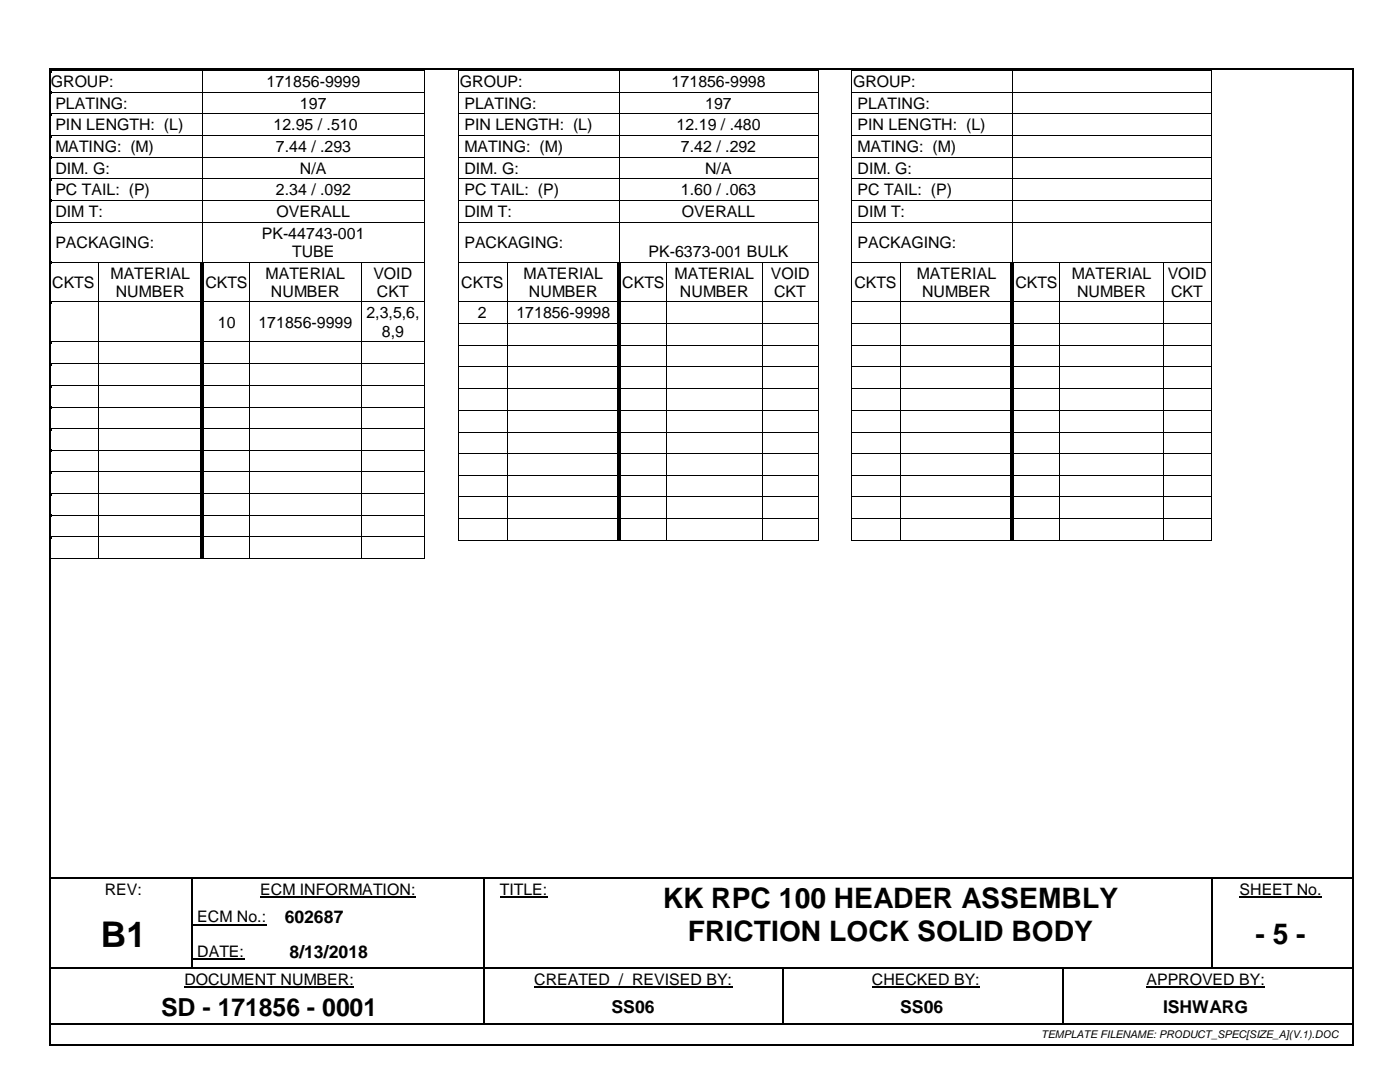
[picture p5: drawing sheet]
<svg xmlns="http://www.w3.org/2000/svg" width="279mm" height="216mm" viewBox="0 0 279 216" stroke-linecap="round" stroke-linejoin="round" font-family="sans-serif">
<defs><g id="words">
<text font-size="7.1" x="20.1" y="188.9">B1</text>
<g font-size="5.6">
<text x="132.3" y="181.2">KK RPC 100 HEADER ASSEMBLY</text>
<text x="137.3" y="187.7">FRICTION LOCK SOLID BODY</text>
<text x="250.6" y="188.4">- 5 -</text>
</g>
<text font-size="5" x="32.1" y="202.8">SD - 171856 - 0001</text>
<g font-size="3.5">
<text x="56.8" y="184.2">602687</text>
<text x="57.8" y="191.1">8/13/2018</text>
<text x="122.1" y="202.1">SS06</text>
<text x="179.6" y="202.1">SS06</text>
<text x="232.1" y="202.1">ISHWARG</text>
</g>
<g font-size="3.2">
<text x="10.2" y="17.4">GROUP:</text>
<text x="53.2" y="17.4">171856-9999</text>
<text x="91.8" y="17.4">GROUP:</text>
<text x="134" y="17.4">171856-9998</text>
<text x="170.2" y="17.4">GROUP:</text>
<text x="11" y="21.7">PLATING:</text>
<text x="59.9" y="21.7">197</text>
<text x="92.7" y="21.7">PLATING:</text>
<text x="140.7" y="21.7">197</text>
<text x="171.1" y="21.7">PLATING:</text>
<text x="11" y="26">PIN LENGTH: (L)</text>
<text x="54.6" y="26">12.95 / .510</text>
<text x="92.7" y="26">PIN LENGTH: (L)</text>
<text x="135" y="26">12.19 / .480</text>
<text x="171.1" y="26">PIN LENGTH: (L)</text>
<text x="11" y="30.3">MATING: (M)</text>
<text x="11" y="34.6">DIM. G:</text>
<text x="55" y="30.3">7.44 / .293</text>
<text x="59.9" y="34.6">N/A</text>
<text x="92.7" y="30.3">MATING: (M)</text>
<text x="92.7" y="34.6">DIM. G:</text>
<text x="135.9" y="30.3">7.42 / .292</text>
<text x="140.7" y="34.6">N/A</text>
<text x="171.1" y="30.3">MATING: (M)</text>
<text x="171.1" y="34.6">DIM. G:</text>
<text x="11" y="39">PC TAIL: (P)</text>
<text x="55" y="39">2.34 / .092</text>
<text x="92.7" y="39">PC TAIL: (P)</text>
<text x="135.9" y="39">1.60 / .063</text>
<text x="171.1" y="39">PC TAIL: (P)</text>
<text x="11" y="43.3">DIM T:</text>
<text x="52.2" y="47.6">PK-44743-001</text>
<text x="55.2" y="43.3">OVERALL</text>
<text x="92.7" y="43.3">DIM T:</text>
<text x="136.1" y="43.3">OVERALL</text>
<text x="171.1" y="43.3">DIM T:</text>
<text x="11" y="49.5">PACKAGING:</text>
<text x="58.3" y="51.3">TUBE</text>
<text x="92.7" y="49.5">PACKAGING:</text>
<text x="129.4" y="51.3">PK-6373-001 BULK</text>
<text x="171.1" y="49.5">PACKAGING:</text>
<text x="10.4" y="57.4">CKTS</text>
<text x="22.1" y="55.6">MATERIAL</text>
<text x="23.1" y="59.2">NUMBER</text>
<text x="41" y="57.4">CKTS</text>
<text x="53" y="55.6">MATERIAL</text>
<text x="54.1" y="59.2">NUMBER</text>
<text x="74.5" y="55.6">VOID</text>
<text x="75.2" y="59.2">CKT</text>
<text x="92.1" y="57.4">CKTS</text>
<text x="104.5" y="55.6">MATERIAL</text>
<text x="105.6" y="59.2">NUMBER</text>
<text x="124.2" y="57.4">CKTS</text>
<text x="134.6" y="55.6">MATERIAL</text>
<text x="135.7" y="59.2">NUMBER</text>
<text x="153.8" y="55.6">VOID</text>
<text x="154.5" y="59.2">CKT</text>
<text x="170.5" y="57.4">CKTS</text>
<text x="182.9" y="55.6">MATERIAL</text>
<text x="184" y="59.2">NUMBER</text>
<text x="202.6" y="57.4">CKTS</text>
<text x="213.9" y="55.6">MATERIAL</text>
<text x="215" y="59.2">NUMBER</text>
<text x="233" y="55.6">VOID</text>
<text x="233.7" y="59.2">CKT</text>
<text x="43.5" y="65.4">10</text>
<text x="51.6" y="65.4">171856-9999</text>
<text x="73.1" y="63.5">2,3,5,6,</text>
<text x="95.4" y="63.5">2</text>
<text x="103.1" y="63.5">171856-9998</text>
<text x="76.2" y="67.2">8,9</text>
<text x="20.9" y="178.5">REV:</text>
<text x="51.9" y="178.5">ECM INFORMATION:</text>
<text x="99.8" y="178.5">TITLE:</text>
<text x="247.4" y="178.5">SHEET No.</text>
<text x="39.4" y="184.1">ECM No.:</text>
<text x="39.4" y="191">DATE:</text>
<text x="36.8" y="196.5">DOCUMENT NUMBER:</text>
<text x="106.6" y="196.5">CREATED / REVISED BY:</text>
<text x="174" y="196.5">CHECKED BY:</text>
<text x="228.8" y="196.5">APPROVED BY:</text>
</g>
<text font-size="2.1" x="207.8" y="207.1">TEMPLATE FILENAME: PRODUCT_SPEC[SIZE_A](V.1).DOC</text>
</g></defs>
<path d="M51.9 179h31M99.8 179h9.5M247.4 179h16.4M36.8 197h33.9M38.5 184.5h14.6M38.5 191.4h10.2M106.6 197h39.6M174 197h21.5M228.8 197h23.7" fill="none" stroke="#000" stroke-width=".21"/>
<g fill="none" stroke="#000" stroke-width=".34">
<path d="M10 14v194.3M10.2 13.8h259.7M270.1 14v194.3M10.2 175.1h28M38.6 175.1h57.8M96.7 175.1h16.9M113.9 175.1h127.9M242.2 175.1h26.9M96.5 198.2v6M156.2 198.2v6M10.2 204.4h86.2M10.2 208.5h259.7"/>
<path d="M96.7 204.4h59.4M156.4 204.4h55.6M212.3 204.4h56.8"/>
</g>
<g fill="#000">
<path d="M9.8 13.6h.4v.4h-.4z" fill-rule="evenodd"/>
<path d="M9.8 13.6h.4v.4h-.4z" fill-rule="evenodd"/>
<path d="M10.2 14h.1v.4h-.1z" fill-rule="evenodd"/>
<path d="M10.2 14h.1v.1h-.1z" fill-rule="evenodd"/>
<path d="M10.2 18.3h.1v.4h-.1z" fill-rule="evenodd"/>
<path d="M40.3 14.1h.1v.3h-.1z" fill-rule="evenodd"/>
<path d="M40.3 14h.1v.1h-.1z" fill-rule="evenodd"/>
<path d="M40.3 18.3h.1v.4h-.1z" fill-rule="evenodd"/>
<path d="M84.7 14h.2v.4h-.2z" fill-rule="evenodd"/>
<path d="M84.7 14h.2v.1h-.2z" fill-rule="evenodd"/>
<path d="M84.7 18.3h.2v.4h-.2z" fill-rule="evenodd"/>
<path d="M91.5 14h.1v.4h-.1z" fill-rule="evenodd"/>
<path d="M91.5 14h.1v.1h-.1z" fill-rule="evenodd"/>
<path d="M91.5 18.3h.1v.4h-.1z" fill-rule="evenodd"/>
<path d="M123.5 14.1h.1v.3h-.1z" fill-rule="evenodd"/>
<path d="M123.5 14h.1v.1h-.1z" fill-rule="evenodd"/>
<path d="M123.5 18.3h.1v.4h-.1z" fill-rule="evenodd"/>
<path d="M163.2 14h.1v.4h-.1z" fill-rule="evenodd"/>
<path d="M163.2 14h.1v.1h-.1z" fill-rule="evenodd"/>
<path d="M163.2 18.3h.1v.4h-.1z" fill-rule="evenodd"/>
<path d="M169.9 14h.2v.4h-.2z" fill-rule="evenodd"/>
<path d="M169.9 14h.2v.1h-.2z" fill-rule="evenodd"/>
<path d="M169.9 18.3h.2v.4h-.2z" fill-rule="evenodd"/>
<path d="M201.9 14.1h.2v.3h-.2z" fill-rule="evenodd"/>
<path d="M201.9 14h.2v.1h-.2z" fill-rule="evenodd"/>
<path d="M201.9 18.3h.2v.4h-.2z" fill-rule="evenodd"/>
<path d="M241.6 14h.2v.4h-.2z" fill-rule="evenodd"/>
<path d="M241.6 14h.2v.1h-.2z" fill-rule="evenodd"/>
<path d="M241.6 18.3h.2v.4h-.2z" fill-rule="evenodd"/>
<path d="M269.9 13.6h.4v.4h-.4z" fill-rule="evenodd"/>
<path d="M269.9 13.6h.4v.4h-.4z" fill-rule="evenodd"/>
<path d="M10.2 22.6h.1v.4h-.1z" fill-rule="evenodd"/>
<path d="M10.2 26.9h.1v.5h-.1z" fill-rule="evenodd"/>
<path d="M10.2 31.2h.1v.5h-.1z" fill-rule="evenodd"/>
<path d="M10.2 35.6h.1v.4h-.1z" fill-rule="evenodd"/>
<path d="M40.3 22.6h.1v.4h-.1z" fill-rule="evenodd"/>
<path d="M40.3 26.9h.1v.5h-.1z" fill-rule="evenodd"/>
<path d="M40.3 31.2h.1v.5h-.1z" fill-rule="evenodd"/>
<path d="M40.3 35.6h.1v.4h-.1z" fill-rule="evenodd"/>
<path d="M84.7 22.6h.2v.4h-.2z" fill-rule="evenodd"/>
<path d="M84.7 26.9h.2v.5h-.2z" fill-rule="evenodd"/>
<path d="M84.7 31.2h.2v.5h-.2z" fill-rule="evenodd"/>
<path d="M84.7 35.6h.2v.4h-.2z" fill-rule="evenodd"/>
<path d="M91.5 22.6h.1v.4h-.1z" fill-rule="evenodd"/>
<path d="M91.5 26.9h.1v.5h-.1z" fill-rule="evenodd"/>
<path d="M91.5 31.2h.1v.5h-.1z" fill-rule="evenodd"/>
<path d="M91.5 35.6h.1v.4h-.1z" fill-rule="evenodd"/>
<path d="M123.5 22.6h.1v.4h-.1z" fill-rule="evenodd"/>
<path d="M123.5 26.9h.1v.5h-.1z" fill-rule="evenodd"/>
<path d="M123.5 31.2h.1v.5h-.1z" fill-rule="evenodd"/>
<path d="M123.5 35.6h.1v.4h-.1z" fill-rule="evenodd"/>
<path d="M163.2 22.6h.1v.4h-.1z" fill-rule="evenodd"/>
<path d="M163.2 26.9h.1v.5h-.1z" fill-rule="evenodd"/>
<path d="M163.2 31.2h.1v.5h-.1z" fill-rule="evenodd"/>
<path d="M163.2 35.6h.1v.4h-.1z" fill-rule="evenodd"/>
<path d="M169.9 22.6h.2v.4h-.2z" fill-rule="evenodd"/>
<path d="M169.9 26.9h.2v.5h-.2z" fill-rule="evenodd"/>
<path d="M169.9 31.2h.2v.5h-.2z" fill-rule="evenodd"/>
<path d="M169.9 35.6h.2v.4h-.2z" fill-rule="evenodd"/>
<path d="M201.9 22.6h.2v.4h-.2z" fill-rule="evenodd"/>
<path d="M201.9 26.9h.2v.5h-.2z" fill-rule="evenodd"/>
<path d="M201.9 31.2h.2v.5h-.2z" fill-rule="evenodd"/>
<path d="M201.9 35.6h.2v.4h-.2z" fill-rule="evenodd"/>
<path d="M241.6 22.6h.2v.4h-.2z" fill-rule="evenodd"/>
<path d="M241.6 26.9h.2v.5h-.2z" fill-rule="evenodd"/>
<path d="M241.6 31.2h.2v.5h-.2z" fill-rule="evenodd"/>
<path d="M241.6 35.6h.2v.4h-.2z" fill-rule="evenodd"/>
<path d="M10.2 39.9h.1v.4h-.1z" fill-rule="evenodd"/>
<path d="M10.2 44.2h.1v.5h-.1z" fill-rule="evenodd"/>
<path d="M10.2 52.2h.1v.4h-.1z" fill-rule="evenodd"/>
<path d="M19.6 52.4h.2v.2h-.2z" fill-rule="evenodd"/>
<path d="M19.6 52.2h.2v.2h-.2z" fill-rule="evenodd"/>
<path d="M40 52.4h.2v.2h-.2z" fill-rule="evenodd"/>
<path d="M40 52.2h.1v.2h-.1z" fill-rule="evenodd"/>
<path d="M40.1 52.2h.6v.2h-.6z" fill-rule="evenodd"/>
<path d="M40.3 39.9h.1v.4h-.1z" fill-rule="evenodd"/>
<path d="M40.3 44.2h.1v.5h-.1z" fill-rule="evenodd"/>
<path d="M40.5 52.4h.2v.2h-.2z" fill-rule="evenodd"/>
<path d="M40.7 52.2h.2v.2h-.2z" fill-rule="evenodd"/>
<path d="M49.8 52.4h.2v.2h-.2z" fill-rule="evenodd"/>
<path d="M49.8 52.2h.2v.2h-.2z" fill-rule="evenodd"/>
<path d="M72 52.4h.2v.2h-.2z" fill-rule="evenodd"/>
<path d="M72 52.2h.2v.2h-.2z" fill-rule="evenodd"/>
<path d="M84.7 39.9h.2v.4h-.2z" fill-rule="evenodd"/>
<path d="M84.7 44.2h.2v.5h-.2z" fill-rule="evenodd"/>
<path d="M84.7 52.2h.2v.4h-.2z" fill-rule="evenodd"/>
<path d="M91.5 39.9h.1v.4h-.1z" fill-rule="evenodd"/>
<path d="M91.5 44.2h.1v.5h-.1z" fill-rule="evenodd"/>
<path d="M91.5 52.2h.1v.4h-.1z" fill-rule="evenodd"/>
<path d="M101.2 52.4h.2v.2h-.2z" fill-rule="evenodd"/>
<path d="M101.2 52.2h.2v.2h-.2z" fill-rule="evenodd"/>
<path d="M123.2 52.4h.2v.2h-.2z" fill-rule="evenodd"/>
<path d="M123.2 52.2h.1v.2h-.1z" fill-rule="evenodd"/>
<path d="M123.3 52.2h.6v.2h-.6z" fill-rule="evenodd"/>
<path d="M123.5 39.9h.1v.4h-.1z" fill-rule="evenodd"/>
<path d="M123.5 44.2h.1v.5h-.1z" fill-rule="evenodd"/>
<path d="M123.7 52.4h.2v.2h-.2z" fill-rule="evenodd"/>
<path d="M123.9 52.2h.2v.2h-.2z" fill-rule="evenodd"/>
<path d="M133 52.4h.2v.2h-.2z" fill-rule="evenodd"/>
<path d="M133 52.2h.2v.2h-.2z" fill-rule="evenodd"/>
<path d="M152 52.4h.2v.2h-.2z" fill-rule="evenodd"/>
<path d="M152 52.2h.2v.2h-.2z" fill-rule="evenodd"/>
<path d="M163.2 39.9h.1v.4h-.1z" fill-rule="evenodd"/>
<path d="M163.2 44.2h.1v.5h-.1z" fill-rule="evenodd"/>
<path d="M163.2 52.2h.1v.4h-.1z" fill-rule="evenodd"/>
<path d="M169.9 39.9h.2v.4h-.2z" fill-rule="evenodd"/>
<path d="M169.9 44.2h.2v.5h-.2z" fill-rule="evenodd"/>
<path d="M169.9 52.2h.2v.4h-.2z" fill-rule="evenodd"/>
<path d="M179.7 52.4h.2v.2h-.2z" fill-rule="evenodd"/>
<path d="M179.7 52.2h.2v.2h-.2z" fill-rule="evenodd"/>
<path d="M201.6 52.4h.3v.2h-.3z" fill-rule="evenodd"/>
<path d="M201.6 52.2h.2v.2h-.2z" fill-rule="evenodd"/>
<path d="M201.8 52.2h.6v.2h-.6z" fill-rule="evenodd"/>
<path d="M201.9 39.9h.2v.4h-.2z" fill-rule="evenodd"/>
<path d="M201.9 44.2h.2v.5h-.2z" fill-rule="evenodd"/>
<path d="M202.1 52.4h.3v.2h-.3z" fill-rule="evenodd"/>
<path d="M202.4 52.2h.1v.2h-.1z" fill-rule="evenodd"/>
<path d="M211.4 52.4h.2v.2h-.2z" fill-rule="evenodd"/>
<path d="M211.4 52.2h.2v.2h-.2z" fill-rule="evenodd"/>
<path d="M232.1 52.4h.2v.2h-.2z" fill-rule="evenodd"/>
<path d="M232.1 52.2h.2v.2h-.2z" fill-rule="evenodd"/>
<path d="M241.6 39.9h.2v.4h-.2z" fill-rule="evenodd"/>
<path d="M241.6 44.2h.2v.5h-.2z" fill-rule="evenodd"/>
<path d="M241.6 52.2h.2v.4h-.2z" fill-rule="evenodd"/>
<path d="M10.2 60.2h.1v.4h-.1z" fill-rule="evenodd"/>
<path d="M10.2 68.1h.1v.4h-.1z" fill-rule="evenodd"/>
<path d="M10.2 72.5h.1v.4h-.1z" fill-rule="evenodd"/>
<path d="M10.2 76.8h.1v.4h-.1z" fill-rule="evenodd"/>
<path d="M19.6 60.2h.2v.4h-.2z" fill-rule="evenodd"/>
<path d="M19.6 68.1h.2v.4h-.2z" fill-rule="evenodd"/>
<path d="M19.6 72.5h.2v.4h-.2z" fill-rule="evenodd"/>
<path d="M19.6 76.8h.2v.4h-.2z" fill-rule="evenodd"/>
<path d="M40 60.2h.2v.4h-.2z" fill-rule="evenodd"/>
<path d="M40 68.1h.2v.4h-.2z" fill-rule="evenodd"/>
<path d="M40 72.5h.2v.4h-.2z" fill-rule="evenodd"/>
<path d="M40 76.8h.2v.4h-.2z" fill-rule="evenodd"/>
<path d="M40.5 60.2h.2v.4h-.2z" fill-rule="evenodd"/>
<path d="M40.5 68.1h.2v.4h-.2z" fill-rule="evenodd"/>
<path d="M40.5 72.5h.2v.4h-.2z" fill-rule="evenodd"/>
<path d="M40.5 76.8h.2v.4h-.2z" fill-rule="evenodd"/>
<path d="M49.8 60.2h.2v.4h-.2z" fill-rule="evenodd"/>
<path d="M49.8 68.1h.2v.4h-.2z" fill-rule="evenodd"/>
<path d="M49.8 72.5h.2v.4h-.2z" fill-rule="evenodd"/>
<path d="M49.8 76.8h.2v.4h-.2z" fill-rule="evenodd"/>
<path d="M72 60.2h.2v.4h-.2z" fill-rule="evenodd"/>
<path d="M72 68.1h.2v.4h-.2z" fill-rule="evenodd"/>
<path d="M72 72.5h.2v.4h-.2z" fill-rule="evenodd"/>
<path d="M72 76.8h.2v.4h-.2z" fill-rule="evenodd"/>
<path d="M84.7 60.2h.2v.4h-.2z" fill-rule="evenodd"/>
<path d="M84.7 68.1h.2v.4h-.2z" fill-rule="evenodd"/>
<path d="M84.7 72.5h.2v.4h-.2z" fill-rule="evenodd"/>
<path d="M84.7 76.8h.2v.4h-.2z" fill-rule="evenodd"/>
<path d="M91.5 60.2h.1v.4h-.1z" fill-rule="evenodd"/>
<path d="M91.5 64.5h.1v.4h-.1z" fill-rule="evenodd"/>
<path d="M91.5 68.8h.1v.4h-.1z" fill-rule="evenodd"/>
<path d="M91.5 73.1h.1v.5h-.1z" fill-rule="evenodd"/>
<path d="M91.5 77.4h.1v.5h-.1z" fill-rule="evenodd"/>
<path d="M101.2 60.2h.2v.4h-.2z" fill-rule="evenodd"/>
<path d="M101.2 64.5h.2v.4h-.2z" fill-rule="evenodd"/>
<path d="M101.2 68.8h.2v.4h-.2z" fill-rule="evenodd"/>
<path d="M101.2 73.1h.2v.5h-.2z" fill-rule="evenodd"/>
<path d="M101.2 77.4h.2v.5h-.2z" fill-rule="evenodd"/>
<path d="M123.2 60.2h.2v.4h-.2z" fill-rule="evenodd"/>
<path d="M123.2 64.5h.2v.4h-.2z" fill-rule="evenodd"/>
<path d="M123.2 68.8h.2v.4h-.2z" fill-rule="evenodd"/>
<path d="M123.2 73.1h.2v.5h-.2z" fill-rule="evenodd"/>
<path d="M123.2 77.4h.2v.5h-.2z" fill-rule="evenodd"/>
<path d="M123.7 60.2h.2v.4h-.2z" fill-rule="evenodd"/>
<path d="M123.7 64.5h.2v.4h-.2z" fill-rule="evenodd"/>
<path d="M123.7 68.8h.2v.4h-.2z" fill-rule="evenodd"/>
<path d="M123.7 73.1h.2v.5h-.2z" fill-rule="evenodd"/>
<path d="M123.7 77.4h.2v.5h-.2z" fill-rule="evenodd"/>
<path d="M133 60.2h.2v.4h-.2z" fill-rule="evenodd"/>
<path d="M133 64.5h.2v.4h-.2z" fill-rule="evenodd"/>
<path d="M133 68.8h.2v.4h-.2z" fill-rule="evenodd"/>
<path d="M133 73.1h.2v.5h-.2z" fill-rule="evenodd"/>
<path d="M133 77.4h.2v.5h-.2z" fill-rule="evenodd"/>
<path d="M152 60.2h.2v.4h-.2z" fill-rule="evenodd"/>
<path d="M152 64.5h.2v.4h-.2z" fill-rule="evenodd"/>
<path d="M152 68.8h.2v.4h-.2z" fill-rule="evenodd"/>
<path d="M152 73.1h.2v.5h-.2z" fill-rule="evenodd"/>
<path d="M152 77.4h.2v.5h-.2z" fill-rule="evenodd"/>
<path d="M163.2 60.2h.1v.4h-.1z" fill-rule="evenodd"/>
<path d="M163.2 64.5h.1v.4h-.1z" fill-rule="evenodd"/>
<path d="M163.2 68.8h.1v.4h-.1z" fill-rule="evenodd"/>
<path d="M163.2 73.1h.1v.5h-.1z" fill-rule="evenodd"/>
<path d="M163.2 77.4h.1v.5h-.1z" fill-rule="evenodd"/>
<path d="M169.9 60.2h.2v.4h-.2z" fill-rule="evenodd"/>
<path d="M169.9 64.5h.2v.4h-.2z" fill-rule="evenodd"/>
<path d="M169.9 68.8h.2v.4h-.2z" fill-rule="evenodd"/>
<path d="M169.9 73.1h.2v.5h-.2z" fill-rule="evenodd"/>
<path d="M169.9 77.4h.2v.5h-.2z" fill-rule="evenodd"/>
<path d="M179.7 60.2h.2v.4h-.2z" fill-rule="evenodd"/>
<path d="M179.7 64.5h.2v.4h-.2z" fill-rule="evenodd"/>
<path d="M179.7 68.8h.2v.4h-.2z" fill-rule="evenodd"/>
<path d="M179.7 73.1h.2v.5h-.2z" fill-rule="evenodd"/>
<path d="M179.7 77.4h.2v.5h-.2z" fill-rule="evenodd"/>
<path d="M201.6 60.2h.3v.4h-.3z" fill-rule="evenodd"/>
<path d="M201.6 64.5h.3v.4h-.3z" fill-rule="evenodd"/>
<path d="M201.6 68.8h.3v.4h-.3z" fill-rule="evenodd"/>
<path d="M201.6 73.1h.3v.5h-.3z" fill-rule="evenodd"/>
<path d="M201.6 77.4h.3v.5h-.3z" fill-rule="evenodd"/>
<path d="M202.1 60.2h.3v.4h-.3z" fill-rule="evenodd"/>
<path d="M202.1 64.5h.3v.4h-.3z" fill-rule="evenodd"/>
<path d="M202.1 68.8h.3v.4h-.3z" fill-rule="evenodd"/>
<path d="M202.1 73.1h.3v.5h-.3z" fill-rule="evenodd"/>
<path d="M202.1 77.4h.3v.5h-.3z" fill-rule="evenodd"/>
<path d="M211.4 60.2h.2v.4h-.2z" fill-rule="evenodd"/>
<path d="M211.4 64.5h.2v.4h-.2z" fill-rule="evenodd"/>
<path d="M211.4 68.8h.2v.4h-.2z" fill-rule="evenodd"/>
<path d="M211.4 73.1h.2v.5h-.2z" fill-rule="evenodd"/>
<path d="M211.4 77.4h.2v.5h-.2z" fill-rule="evenodd"/>
<path d="M232.1 60.2h.2v.4h-.2z" fill-rule="evenodd"/>
<path d="M232.1 64.5h.2v.4h-.2z" fill-rule="evenodd"/>
<path d="M232.1 68.8h.2v.4h-.2z" fill-rule="evenodd"/>
<path d="M232.1 73.1h.2v.5h-.2z" fill-rule="evenodd"/>
<path d="M232.1 77.4h.2v.5h-.2z" fill-rule="evenodd"/>
<path d="M241.6 60.2h.2v.4h-.2z" fill-rule="evenodd"/>
<path d="M241.6 64.5h.2v.4h-.2z" fill-rule="evenodd"/>
<path d="M241.6 68.8h.2v.4h-.2z" fill-rule="evenodd"/>
<path d="M241.6 73.1h.2v.5h-.2z" fill-rule="evenodd"/>
<path d="M241.6 77.4h.2v.5h-.2z" fill-rule="evenodd"/>
<path d="M10.2 81.1h.1v.5h-.1z" fill-rule="evenodd"/>
<path d="M10.2 85.4h.1v.5h-.1z" fill-rule="evenodd"/>
<path d="M10.2 89.8h.1v.4h-.1z" fill-rule="evenodd"/>
<path d="M10.2 94.1h.1v.4h-.1z" fill-rule="evenodd"/>
<path d="M10.2 98.4h.1v.4h-.1z" fill-rule="evenodd"/>
<path d="M19.6 81.1h.2v.5h-.2z" fill-rule="evenodd"/>
<path d="M19.6 85.4h.2v.5h-.2z" fill-rule="evenodd"/>
<path d="M19.6 89.8h.2v.4h-.2z" fill-rule="evenodd"/>
<path d="M19.6 94.1h.2v.4h-.2z" fill-rule="evenodd"/>
<path d="M19.6 98.4h.2v.4h-.2z" fill-rule="evenodd"/>
<path d="M40 81.1h.2v.5h-.2z" fill-rule="evenodd"/>
<path d="M40 85.4h.2v.5h-.2z" fill-rule="evenodd"/>
<path d="M40 89.8h.2v.4h-.2z" fill-rule="evenodd"/>
<path d="M40 94.1h.2v.4h-.2z" fill-rule="evenodd"/>
<path d="M40 98.4h.2v.4h-.2z" fill-rule="evenodd"/>
<path d="M40.5 81.1h.2v.5h-.2z" fill-rule="evenodd"/>
<path d="M40.5 85.4h.2v.5h-.2z" fill-rule="evenodd"/>
<path d="M40.5 89.8h.2v.4h-.2z" fill-rule="evenodd"/>
<path d="M40.5 94.1h.2v.4h-.2z" fill-rule="evenodd"/>
<path d="M40.5 98.4h.2v.4h-.2z" fill-rule="evenodd"/>
<path d="M49.8 81.1h.2v.5h-.2z" fill-rule="evenodd"/>
<path d="M49.8 85.4h.2v.5h-.2z" fill-rule="evenodd"/>
<path d="M49.8 89.8h.2v.4h-.2z" fill-rule="evenodd"/>
<path d="M49.8 94.1h.2v.4h-.2z" fill-rule="evenodd"/>
<path d="M49.8 98.4h.2v.4h-.2z" fill-rule="evenodd"/>
<path d="M72 81.1h.2v.5h-.2z" fill-rule="evenodd"/>
<path d="M72 85.4h.2v.5h-.2z" fill-rule="evenodd"/>
<path d="M72 89.8h.2v.4h-.2z" fill-rule="evenodd"/>
<path d="M72 94.1h.2v.4h-.2z" fill-rule="evenodd"/>
<path d="M72 98.4h.2v.4h-.2z" fill-rule="evenodd"/>
<path d="M84.7 81.1h.2v.5h-.2z" fill-rule="evenodd"/>
<path d="M84.7 85.4h.2v.5h-.2z" fill-rule="evenodd"/>
<path d="M84.7 89.8h.2v.4h-.2z" fill-rule="evenodd"/>
<path d="M84.7 94.1h.2v.4h-.2z" fill-rule="evenodd"/>
<path d="M84.7 98.4h.2v.4h-.2z" fill-rule="evenodd"/>
<path d="M91.5 81.8h.1v.4h-.1z" fill-rule="evenodd"/>
<path d="M91.5 86.1h.1v.4h-.1z" fill-rule="evenodd"/>
<path d="M91.5 90.4h.1v.5h-.1z" fill-rule="evenodd"/>
<path d="M91.5 94.8h.1v.4h-.1z" fill-rule="evenodd"/>
<path d="M91.5 99.1h.1v.4h-.1z" fill-rule="evenodd"/>
<path d="M101.2 81.8h.2v.4h-.2z" fill-rule="evenodd"/>
<path d="M101.2 86.1h.2v.4h-.2z" fill-rule="evenodd"/>
<path d="M101.2 90.4h.2v.5h-.2z" fill-rule="evenodd"/>
<path d="M101.2 94.8h.2v.4h-.2z" fill-rule="evenodd"/>
<path d="M101.2 99.1h.2v.4h-.2z" fill-rule="evenodd"/>
<path d="M123.2 81.8h.2v.4h-.2z" fill-rule="evenodd"/>
<path d="M123.2 86.1h.2v.4h-.2z" fill-rule="evenodd"/>
<path d="M123.2 90.4h.2v.5h-.2z" fill-rule="evenodd"/>
<path d="M123.2 94.8h.2v.4h-.2z" fill-rule="evenodd"/>
<path d="M123.2 99.1h.2v.4h-.2z" fill-rule="evenodd"/>
<path d="M123.7 81.8h.2v.4h-.2z" fill-rule="evenodd"/>
<path d="M123.7 86.1h.2v.4h-.2z" fill-rule="evenodd"/>
<path d="M123.7 90.4h.2v.5h-.2z" fill-rule="evenodd"/>
<path d="M123.7 94.8h.2v.4h-.2z" fill-rule="evenodd"/>
<path d="M123.7 99.1h.2v.4h-.2z" fill-rule="evenodd"/>
<path d="M133 81.8h.2v.4h-.2z" fill-rule="evenodd"/>
<path d="M133 86.1h.2v.4h-.2z" fill-rule="evenodd"/>
<path d="M133 90.4h.2v.5h-.2z" fill-rule="evenodd"/>
<path d="M133 94.8h.2v.4h-.2z" fill-rule="evenodd"/>
<path d="M133 99.1h.2v.4h-.2z" fill-rule="evenodd"/>
<path d="M152 81.8h.2v.4h-.2z" fill-rule="evenodd"/>
<path d="M152 86.1h.2v.4h-.2z" fill-rule="evenodd"/>
<path d="M152 90.4h.2v.5h-.2z" fill-rule="evenodd"/>
<path d="M152 94.8h.2v.4h-.2z" fill-rule="evenodd"/>
<path d="M152 99.1h.2v.4h-.2z" fill-rule="evenodd"/>
<path d="M163.2 81.8h.1v.4h-.1z" fill-rule="evenodd"/>
<path d="M163.2 86.1h.1v.4h-.1z" fill-rule="evenodd"/>
<path d="M163.2 90.4h.1v.5h-.1z" fill-rule="evenodd"/>
<path d="M163.2 94.8h.1v.4h-.1z" fill-rule="evenodd"/>
<path d="M163.2 99.1h.1v.4h-.1z" fill-rule="evenodd"/>
<path d="M169.9 81.8h.2v.4h-.2z" fill-rule="evenodd"/>
<path d="M169.9 86.1h.2v.4h-.2z" fill-rule="evenodd"/>
<path d="M169.9 90.4h.2v.5h-.2z" fill-rule="evenodd"/>
<path d="M169.9 94.8h.2v.4h-.2z" fill-rule="evenodd"/>
<path d="M169.9 99.1h.2v.4h-.2z" fill-rule="evenodd"/>
<path d="M179.7 81.8h.2v.4h-.2z" fill-rule="evenodd"/>
<path d="M179.7 86.1h.2v.4h-.2z" fill-rule="evenodd"/>
<path d="M179.7 90.4h.2v.5h-.2z" fill-rule="evenodd"/>
<path d="M179.7 94.8h.2v.4h-.2z" fill-rule="evenodd"/>
<path d="M179.7 99.1h.2v.4h-.2z" fill-rule="evenodd"/>
<path d="M201.6 81.8h.3v.4h-.3z" fill-rule="evenodd"/>
<path d="M201.6 86.1h.3v.4h-.3z" fill-rule="evenodd"/>
<path d="M201.6 90.4h.3v.5h-.3z" fill-rule="evenodd"/>
<path d="M201.6 94.8h.3v.4h-.3z" fill-rule="evenodd"/>
<path d="M201.6 99.1h.3v.4h-.3z" fill-rule="evenodd"/>
<path d="M202.1 81.8h.3v.4h-.3z" fill-rule="evenodd"/>
<path d="M202.1 86.1h.3v.4h-.3z" fill-rule="evenodd"/>
<path d="M202.1 90.4h.3v.5h-.3z" fill-rule="evenodd"/>
<path d="M202.1 94.8h.3v.4h-.3z" fill-rule="evenodd"/>
<path d="M202.1 99.1h.3v.4h-.3z" fill-rule="evenodd"/>
<path d="M211.4 81.8h.2v.4h-.2z" fill-rule="evenodd"/>
<path d="M211.4 86.1h.2v.4h-.2z" fill-rule="evenodd"/>
<path d="M211.4 90.4h.2v.5h-.2z" fill-rule="evenodd"/>
<path d="M211.4 94.8h.2v.4h-.2z" fill-rule="evenodd"/>
<path d="M211.4 99.1h.2v.4h-.2z" fill-rule="evenodd"/>
<path d="M232.1 81.8h.2v.4h-.2z" fill-rule="evenodd"/>
<path d="M232.1 86.1h.2v.4h-.2z" fill-rule="evenodd"/>
<path d="M232.1 90.4h.2v.5h-.2z" fill-rule="evenodd"/>
<path d="M232.1 94.8h.2v.4h-.2z" fill-rule="evenodd"/>
<path d="M232.1 99.1h.2v.4h-.2z" fill-rule="evenodd"/>
<path d="M241.6 81.8h.2v.4h-.2z" fill-rule="evenodd"/>
<path d="M241.6 86.1h.2v.4h-.2z" fill-rule="evenodd"/>
<path d="M241.6 90.4h.2v.5h-.2z" fill-rule="evenodd"/>
<path d="M241.6 94.8h.2v.4h-.2z" fill-rule="evenodd"/>
<path d="M241.6 99.1h.2v.4h-.2z" fill-rule="evenodd"/>
<path d="M10.2 102.7h.1v.4h-.1z" fill-rule="evenodd"/>
<path d="M10.2 107h.1v.5h-.1z" fill-rule="evenodd"/>
<path d="M10.2 111.4h.1v.1h-.1z" fill-rule="evenodd"/>
<path d="M10.2 111.4h.1v.1h-.1z" fill-rule="evenodd"/>
<path d="M19.6 102.7h.2v.4h-.2z" fill-rule="evenodd"/>
<path d="M19.6 107h.2v.5h-.2z" fill-rule="evenodd"/>
<path d="M19.6 111.4h.2v.1h-.2z" fill-rule="evenodd"/>
<path d="M40 102.7h.2v.4h-.2z" fill-rule="evenodd"/>
<path d="M40 107h.2v.5h-.2z" fill-rule="evenodd"/>
<path d="M40 111.4h.1v.1h-.1z" fill-rule="evenodd"/>
<path d="M40.5 102.7h.2v.4h-.2z" fill-rule="evenodd"/>
<path d="M40.5 107h.2v.5h-.2z" fill-rule="evenodd"/>
<path d="M49.8 102.7h.2v.4h-.2z" fill-rule="evenodd"/>
<path d="M49.8 107h.2v.5h-.2z" fill-rule="evenodd"/>
<path d="M49.8 111.4h.2v.1h-.2z" fill-rule="evenodd"/>
<path d="M72 102.7h.2v.4h-.2z" fill-rule="evenodd"/>
<path d="M72 107h.2v.5h-.2z" fill-rule="evenodd"/>
<path d="M72 111.4h.2v.1h-.2z" fill-rule="evenodd"/>
<path d="M84.7 102.7h.2v.4h-.2z" fill-rule="evenodd"/>
<path d="M84.7 107h.2v.5h-.2z" fill-rule="evenodd"/>
<path d="M84.7 111.4h.2v.1h-.2z" fill-rule="evenodd"/>
<path d="M84.7 111.4h.2v.1h-.2z" fill-rule="evenodd"/>
<path d="M91.5 103.4h.1v.4h-.1z" fill-rule="evenodd"/>
<path d="M91.5 107.7h.1v.2h-.1z" fill-rule="evenodd"/>
<path d="M91.5 107.7h.1v.2h-.1z" fill-rule="evenodd"/>
<path d="M101.2 103.4h.2v.4h-.2z" fill-rule="evenodd"/>
<path d="M101.2 107.7h.2v.2h-.2z" fill-rule="evenodd"/>
<path d="M123.2 103.4h.2v.4h-.2z" fill-rule="evenodd"/>
<path d="M123.2 107.7h.1v.2h-.1z" fill-rule="evenodd"/>
<path d="M123.7 103.4h.2v.4h-.2z" fill-rule="evenodd"/>
<path d="M133 103.4h.2v.4h-.2z" fill-rule="evenodd"/>
<path d="M133 107.7h.2v.2h-.2z" fill-rule="evenodd"/>
<path d="M152 103.4h.2v.4h-.2z" fill-rule="evenodd"/>
<path d="M152 107.7h.2v.2h-.2z" fill-rule="evenodd"/>
<path d="M163.2 103.4h.1v.4h-.1z" fill-rule="evenodd"/>
<path d="M163.2 107.7h.1v.2h-.1z" fill-rule="evenodd"/>
<path d="M163.2 107.7h.1v.2h-.1z" fill-rule="evenodd"/>
<path d="M169.9 103.4h.2v.4h-.2z" fill-rule="evenodd"/>
<path d="M169.9 107.7h.2v.2h-.2z" fill-rule="evenodd"/>
<path d="M169.9 107.7h.2v.2h-.2z" fill-rule="evenodd"/>
<path d="M179.7 103.4h.2v.4h-.2z" fill-rule="evenodd"/>
<path d="M179.7 107.7h.2v.2h-.2z" fill-rule="evenodd"/>
<path d="M201.6 103.4h.3v.4h-.3z" fill-rule="evenodd"/>
<path d="M201.6 107.7h.2v.2h-.2z" fill-rule="evenodd"/>
<path d="M202.1 103.4h.3v.4h-.3z" fill-rule="evenodd"/>
<path d="M211.4 103.4h.2v.4h-.2z" fill-rule="evenodd"/>
<path d="M211.4 107.7h.2v.2h-.2z" fill-rule="evenodd"/>
<path d="M232.1 103.4h.2v.4h-.2z" fill-rule="evenodd"/>
<path d="M232.1 107.7h.2v.2h-.2z" fill-rule="evenodd"/>
<path d="M241.6 103.4h.2v.4h-.2z" fill-rule="evenodd"/>
<path d="M241.6 107.7h.2v.2h-.2z" fill-rule="evenodd"/>
<path d="M241.6 107.7h.2v.2h-.2z" fill-rule="evenodd"/>
<path d="M38.2 175.3h.3v.2h-.3z" fill-rule="evenodd"/>
<path d="M38.2 175h.4v.3h-.4z" fill-rule="evenodd"/>
<path d="M96.4 175.3h.3v.2h-.3z" fill-rule="evenodd"/>
<path d="M96.4 175h.3v.3h-.3z" fill-rule="evenodd"/>
<path d="M113.6 175h.3v.3h-.3z" fill-rule="evenodd"/>
<path d="M241.8 175.3h.3v.2h-.3z" fill-rule="evenodd"/>
<path d="M241.8 175h.4v.3h-.4z" fill-rule="evenodd"/>
<path d="M269.1 175h.3v.3h-.3z" fill-rule="evenodd"/>
<path d="M269.4 175h.5v.3h-.5z" fill-rule="evenodd"/>
<path d="M38.2 179.3h.3v.9h-.3z" fill-rule="evenodd"/>
<path d="M38.2 186.2h.3v.9h-.3z" fill-rule="evenodd"/>
<path d="M38.2 193.1h.3v.2h-.3z" fill-rule="evenodd"/>
<path d="M55.5 193.1h.3v.2h-.3z" fill-rule="evenodd"/>
<path d="M96.4 197.4h.3v.8h-.3z" fill-rule="evenodd"/>
<path d="M96.4 179.3h.3v.9h-.3z" fill-rule="evenodd"/>
<path d="M96.4 186.2h.3v.9h-.3z" fill-rule="evenodd"/>
<path d="M96.4 193.1h.3v.5h-.3z" fill-rule="evenodd"/>
<path d="M113.6 193.1h.2v.2h-.2z" fill-rule="evenodd"/>
<path d="M156.1 197.4h.3v.8h-.3z" fill-rule="evenodd"/>
<path d="M156.1 193.3h.3v.3h-.3z" fill-rule="evenodd"/>
<path d="M156.1 193.1h.3v.2h-.3z" fill-rule="evenodd"/>
<path d="M212 193.3h.2v.3h-.2z" fill-rule="evenodd"/>
<path d="M212 193.1h.2v.2h-.2z" fill-rule="evenodd"/>
<path d="M212 197.4h.2v.8h-.2z" fill-rule="evenodd"/>
<path d="M241.8 179.3h.3v.9h-.3z" fill-rule="evenodd"/>
<path d="M241.8 186.2h.3v.9h-.3z" fill-rule="evenodd"/>
<path d="M241.8 193.1h.3v.2h-.3z" fill-rule="evenodd"/>
<path d="M9.8 208.3h.4v.4h-.4z" fill-rule="evenodd"/>
<path d="M9.8 208.3h.4v.4h-.4z" fill-rule="evenodd"/>
<path d="M96.4 204.2h.3v.4h-.3z" fill-rule="evenodd"/>
<path d="M156.1 204.2h.3v.4h-.3z" fill-rule="evenodd"/>
<path d="M212 204.2h.3v.4h-.3z" fill-rule="evenodd"/>
<path d="M269.1 204.2h.3v.4h-.3z" fill-rule="evenodd"/>
<path d="M269.3 204.2h.4v.4h-.4z" fill-rule="evenodd"/>
<path d="M269.7 204.2h.2v.4h-.2z" fill-rule="evenodd"/>
<path d="M269.9 208.3h.4v.4h-.4z" fill-rule="evenodd"/>
<path d="M269.9 208.3h.4v.4h-.4z" fill-rule="evenodd"/>
</g>
<g fill="none" stroke="#000" stroke-width=".25">
<path d="M40.1 52.6v7.6M40.6 52.6v7.6M123.3 52.6v7.6M123.8 52.6v7.6M201.7 52.6v7.6M202.3 52.6v7.6M40.1 60.6v7.5M40.1 68.5v4M40.1 72.9v3.9M40.1 77.2v3.9M40.6 60.6v7.5M40.6 68.5v4"/>
<path d="M40.6 72.9v3.9M40.6 77.2v3.9M123.3 60.6v3.9M123.3 64.9v3.9M123.3 69.2v3.9M123.3 73.6v3.8M123.3 77.9v3.9M123.8 60.6v3.9M123.8 64.9v3.9M123.8 69.2v3.9M123.8 73.6v3.8M123.8 77.9v3.9"/>
<path d="M201.7 60.6v3.9M201.7 64.9v3.9M201.7 69.2v3.9M201.7 73.6v3.8M201.7 77.9v3.9M202.3 60.6v3.9M202.3 64.9v3.9M202.3 69.2v3.9M202.3 73.6v3.8M202.3 77.9v3.9M40.1 81.6v3.8M40.1 85.9v3.9"/>
<path d="M40.1 90.2v3.9M40.1 94.5v3.9M40.1 98.8v3.9M40.6 81.6v3.8M40.6 85.9v3.9M40.6 90.2v3.9M40.6 94.5v3.9M40.6 98.8v3.9M123.3 82.2v3.9M123.3 86.5v3.9M123.3 90.9v3.9M123.3 95.2v3.9"/>
<path d="M123.3 99.5v3.9M123.8 82.2v3.9M123.8 86.5v3.9M123.8 90.9v3.9M123.8 95.2v3.9M123.8 99.5v3.9M201.7 82.2v3.9M201.7 86.5v3.9M201.7 90.9v3.9M201.7 95.2v3.9M201.7 99.5v3.9M202.3 82.2v3.9"/>
<path d="M202.3 86.5v3.9M202.3 90.9v3.9M202.3 95.2v3.9M202.3 99.5v3.9M40.1 103.1v3.9M40.1 107.5v3.9M40.6 103.1v3.9M40.6 107.5v3.9M123.3 103.8v3.9M123.8 103.8v3.9M201.7 103.8v3.9M202.3 103.8v3.9"/>
<path d="M38.4 175.5v3.8M96.5 175.5v3.8M242 175.5v3.8M10.2 193.2h28M38.4 180.2v6M38.4 187.1v6M38.5 193.2h17M55.8 193.2h40.6M96.5 180.2v6M96.5 187.1v6M96.5 193.6v3.8M96.7 193.2h16.9"/>
<path d="M113.8 193.2h42.3M156.2 193.6v3.8M156.4 193.2h55.6M212.1 193.6v3.8M212.1 198.2v6M212.2 193.2h29.6M242 180.2v6M242 187.1v6M242.1 193.2h27.8"/>
</g>
<g fill="none" stroke="#000" stroke-width=".2">
<path d="M10.3 14.1h30M10.3 18.4h30M40.4 14v4.3M40.4 18.7v3.9M40.4 14.1h44.3M40.4 18.4h44.3M84.8 14v4.3M84.8 18.7v3.9M91.5 14v4.3M91.5 18.7v3.9M91.6 14.1h31.9M91.6 18.4h31.9"/>
<path d="M123.5 14v4.3M123.5 18.7v3.9M123.6 14.1h39.6M123.6 18.4h39.6M163.3 14v4.3M163.3 18.7v3.9M170 14v4.3M170 18.7v3.9M170.1 14.1h31.8M170.1 18.4h31.8M202 14v4.3M202 18.7v3.9"/>
<path d="M202.1 14.1h39.5M202.1 18.4h39.5M241.7 14v4.3M241.7 18.7v3.9M10.3 22.7h30M10.3 27h30M10.3 31.3h30M10.3 35.7h30M10.3 40h30M40.4 23v3.9M40.4 27.4v3.8M40.4 31.7v3.9"/>
<path d="M40.4 36v3.9M40.4 22.7h44.3M40.4 27h44.3M40.4 31.3h44.3M40.4 35.7h44.3M40.4 40h44.3M84.8 23v3.9M84.8 27.4v3.8M84.8 31.7v3.9M84.8 36v3.9M91.5 23v3.9M91.5 27.4v3.8"/>
<path d="M91.5 31.7v3.9M91.5 36v3.9M91.6 22.7h31.9M91.6 27h31.9M91.6 31.3h31.9M91.6 35.7h31.9M91.6 40h31.9M123.5 23v3.9M123.5 27.4v3.8M123.5 31.7v3.9M123.5 36v3.9M123.6 22.7h39.6"/>
<path d="M123.6 27h39.6M123.6 31.3h39.6M123.6 35.7h39.6M123.6 40h39.6M163.3 23v3.9M163.3 27.4v3.8M163.3 31.7v3.9M163.3 36v3.9M170 23v3.9M170 27.4v3.8M170 31.7v3.9M170 36v3.9"/>
<path d="M170.1 22.7h31.8M170.1 27h31.8M170.1 31.3h31.8M170.1 35.7h31.8M170.1 40h31.8M202 23v3.9M202 27.4v3.8M202 31.7v3.9M202 36v3.9M202.1 22.7h39.5M202.1 27h39.5M202.1 31.3h39.5"/>
<path d="M202.1 35.7h39.5M202.1 40h39.5M241.7 23v3.9M241.7 27.4v3.8M241.7 31.7v3.9M241.7 36v3.9M10.3 44.3h30M10.3 52.3h9.3M19.7 52.6v7.6M19.8 52.3h20.2M40.4 40.3v3.9M40.4 44.7v7.5"/>
<path d="M40.4 44.3h44.3M40.9 52.3h8.9M49.9 52.6v7.6M50 52.3h22M72.1 52.6v7.6M72.2 52.3h12.5M84.8 40.3v3.9M84.8 44.7v7.5M84.8 52.6v7.6M91.5 40.3v3.9M91.5 44.7v7.5M91.5 52.6v7.6"/>
<path d="M91.6 44.3h31.9M91.6 52.3h9.6M101.3 52.6v7.6M101.4 52.3h21.8M123.5 40.3v3.9M123.5 44.7v7.5M123.6 44.3h39.6M124.1 52.3h8.9M133.1 52.6v7.6M133.2 52.3h18.8M152.1 52.6v7.6M152.2 52.3h11"/>
<path d="M163.3 40.3v3.9M163.3 44.7v7.5M163.3 52.6v7.6M170 40.3v3.9M170 44.7v7.5M170 52.6v7.6M170.1 44.3h31.8M170.1 52.3h9.6M179.8 52.6v7.6M179.9 52.3h21.7M202 40.3v3.9M202 44.7v7.5"/>
<path d="M202.1 44.3h39.5M202.5 52.3h8.9M211.5 52.6v7.6M211.6 52.3h20.5M232.2 52.6v7.6M232.3 52.3h9.3M241.7 40.3v3.9M241.7 44.7v7.5M241.7 52.6v7.6M10.3 60.2h9.3M10.3 68.2h9.3M10.3 72.6h9.3"/>
<path d="M10.3 76.9h9.3M19.7 60.6v7.5M19.7 68.5v4M19.7 72.9v3.9M19.7 77.2v3.9M19.8 60.2h20.2M19.8 68.2h20.2M19.8 72.6h20.2M19.8 76.9h20.2M40.7 60.2h9.1M40.7 68.2h9.1M40.7 72.6h9.1"/>
<path d="M40.7 76.9h9.1M49.9 60.6v7.5M49.9 68.5v4M49.9 72.9v3.9M49.9 77.2v3.9M50 60.2h22M50 68.2h22M50 72.6h22M50 76.9h22M72.1 60.6v7.5M72.1 68.5v4M72.1 72.9v3.9"/>
<path d="M72.1 77.2v3.9M72.2 60.2h12.5M72.2 68.2h12.5M72.2 72.6h12.5M72.2 76.9h12.5M84.8 60.6v7.5M84.8 68.5v4M84.8 72.9v3.9M84.8 77.2v3.9M91.5 60.6v3.9M91.5 64.9v3.9M91.5 69.2v3.9"/>
<path d="M91.5 73.6v3.8M91.5 77.9v3.9M91.6 60.2h9.6M91.6 64.6h9.6M91.6 68.9h9.6M91.6 73.2h9.6M91.6 77.5h9.6M101.3 60.6v3.9M101.3 64.9v3.9M101.3 69.2v3.9M101.3 73.6v3.8M101.3 77.9v3.9"/>
<path d="M101.4 60.2h21.8M101.4 64.6h21.8M101.4 68.9h21.8M101.4 73.2h21.8M101.4 77.5h21.8M123.9 60.2h9.1M123.9 64.6h9.1M123.9 68.9h9.1M123.9 73.2h9.1M123.9 77.5h9.1M133.1 60.6v3.9M133.1 64.9v3.9"/>
<path d="M133.1 69.2v3.9M133.1 73.6v3.8M133.1 77.9v3.9M133.2 60.2h18.8M133.2 64.6h18.8M133.2 68.9h18.8M133.2 73.2h18.8M133.2 77.5h18.8M152.1 60.6v3.9M152.1 64.9v3.9M152.1 69.2v3.9M152.1 73.6v3.8"/>
<path d="M152.1 77.9v3.9M152.2 60.2h11M152.2 64.6h11M152.2 68.9h11M152.2 73.2h11M152.2 77.5h11M163.3 60.6v3.9M163.3 64.9v3.9M163.3 69.2v3.9M163.3 73.6v3.8M163.3 77.9v3.9M170 60.6v3.9"/>
<path d="M170 64.9v3.9M170 69.2v3.9M170 73.6v3.8M170 77.9v3.9M170.1 60.2h9.6M170.1 64.6h9.6M170.1 68.9h9.6M170.1 73.2h9.6M170.1 77.5h9.6M179.8 60.6v3.9M179.8 64.9v3.9M179.8 69.2v3.9"/>
<path d="M179.8 73.6v3.8M179.8 77.9v3.9M179.9 60.2h21.7M179.9 64.6h21.7M179.9 68.9h21.7M179.9 73.2h21.7M179.9 77.5h21.7M202.4 60.2h9M202.4 64.6h9M202.4 68.9h9M202.4 73.2h9M202.4 77.5h9"/>
<path d="M211.5 60.6v3.9M211.5 64.9v3.9M211.5 69.2v3.9M211.5 73.6v3.8M211.5 77.9v3.9M211.6 60.2h20.5M211.6 64.6h20.5M211.6 68.9h20.5M211.6 73.2h20.5M211.6 77.5h20.5M232.2 60.6v3.9M232.2 64.9v3.9"/>
<path d="M232.2 69.2v3.9M232.2 73.6v3.8M232.2 77.9v3.9M232.3 60.2h9.3M232.3 64.6h9.3M232.3 68.9h9.3M232.3 73.2h9.3M232.3 77.5h9.3M241.7 60.6v3.9M241.7 64.9v3.9M241.7 69.2v3.9M241.7 73.6v3.8"/>
<path d="M241.7 77.9v3.9M10.3 81.2h9.3M10.3 85.5h9.3M10.3 89.8h9.3M10.3 94.2h9.3M10.3 98.5h9.3M19.7 81.6v3.8M19.7 85.9v3.9M19.7 90.2v3.9M19.7 94.5v3.9M19.7 98.8v3.9M19.8 81.2h20.2"/>
<path d="M19.8 85.5h20.2M19.8 89.8h20.2M19.8 94.2h20.2M19.8 98.5h20.2M40.7 81.2h9.1M40.7 85.5h9.1M40.7 89.8h9.1M40.7 94.2h9.1M40.7 98.5h9.1M49.9 81.6v3.8M49.9 85.9v3.9M49.9 90.2v3.9"/>
<path d="M49.9 94.5v3.9M49.9 98.8v3.9M50 81.2h22M50 85.5h22M50 89.8h22M50 94.2h22M50 98.5h22M72.1 81.6v3.8M72.1 85.9v3.9M72.1 90.2v3.9M72.1 94.5v3.9M72.1 98.8v3.9"/>
<path d="M72.2 81.2h12.5M72.2 85.5h12.5M72.2 89.8h12.5M72.2 94.2h12.5M72.2 98.5h12.5M84.8 81.6v3.8M84.8 85.9v3.9M84.8 90.2v3.9M84.8 94.5v3.9M84.8 98.8v3.9M91.5 82.2v3.9M91.5 86.5v3.9"/>
<path d="M91.5 90.9v3.9M91.5 95.2v3.9M91.5 99.5v3.9M91.6 81.9h9.6M91.6 86.2h9.6M91.6 90.5h9.6M91.6 94.8h9.6M91.6 99.2h9.6M101.3 82.2v3.9M101.3 86.5v3.9M101.3 90.9v3.9M101.3 95.2v3.9"/>
<path d="M101.3 99.5v3.9M101.4 81.9h21.8M101.4 86.2h21.8M101.4 90.5h21.8M101.4 94.8h21.8M101.4 99.2h21.8M123.9 81.9h9.1M123.9 86.2h9.1M123.9 90.5h9.1M123.9 94.8h9.1M123.9 99.2h9.1M133.1 82.2v3.9"/>
<path d="M133.1 86.5v3.9M133.1 90.9v3.9M133.1 95.2v3.9M133.1 99.5v3.9M133.2 81.9h18.8M133.2 86.2h18.8M133.2 90.5h18.8M133.2 94.8h18.8M133.2 99.2h18.8M152.1 82.2v3.9M152.1 86.5v3.9M152.1 90.9v3.9"/>
<path d="M152.1 95.2v3.9M152.1 99.5v3.9M152.2 81.9h11M152.2 86.2h11M152.2 90.5h11M152.2 94.8h11M152.2 99.2h11M163.3 82.2v3.9M163.3 86.5v3.9M163.3 90.9v3.9M163.3 95.2v3.9M163.3 99.5v3.9"/>
<path d="M170 82.2v3.9M170 86.5v3.9M170 90.9v3.9M170 95.2v3.9M170 99.5v3.9M170.1 81.9h9.6M170.1 86.2h9.6M170.1 90.5h9.6M170.1 94.8h9.6M170.1 99.2h9.6M179.8 82.2v3.9M179.8 86.5v3.9"/>
<path d="M179.8 90.9v3.9M179.8 95.2v3.9M179.8 99.5v3.9M179.9 81.9h21.7M179.9 86.2h21.7M179.9 90.5h21.7M179.9 94.8h21.7M179.9 99.2h21.7M202.4 81.9h9M202.4 86.2h9M202.4 90.5h9M202.4 94.8h9"/>
<path d="M202.4 99.2h9M211.5 82.2v3.9M211.5 86.5v3.9M211.5 90.9v3.9M211.5 95.2v3.9M211.5 99.5v3.9M211.6 81.9h20.5M211.6 86.2h20.5M211.6 90.5h20.5M211.6 94.8h20.5M211.6 99.2h20.5M232.2 82.2v3.9"/>
<path d="M232.2 86.5v3.9M232.2 90.9v3.9M232.2 95.2v3.9M232.2 99.5v3.9M232.3 81.9h9.3M232.3 86.2h9.3M232.3 90.5h9.3M232.3 94.8h9.3M232.3 99.2h9.3M241.7 82.2v3.9M241.7 86.5v3.9M241.7 90.9v3.9"/>
<path d="M241.7 95.2v3.9M241.7 99.5v3.9M10.3 102.8h9.3M10.3 107.1h9.3M10.3 111.4h9.3M19.7 103.1v3.9M19.7 107.5v3.9M19.8 102.8h20.2M19.8 107.1h20.2M19.8 111.4h20.2M40.1 111.4h9.7M40.7 102.8h9.1"/>
<path d="M40.7 107.1h9.1M49.9 103.1v3.9M49.9 107.5v3.9M50 102.8h22M50 107.1h22M50 111.4h22M72.1 103.1v3.9M72.1 107.5v3.9M72.2 102.8h12.5M72.2 107.1h12.5M72.2 111.4h12.5M84.8 103.1v3.9"/>
<path d="M84.8 107.5v3.9M91.5 103.8v3.9M91.6 103.5h9.6M91.6 107.8h9.6M101.3 103.8v3.9M101.4 103.5h21.8M101.4 107.8h21.8M123.3 107.8h9.7M123.9 103.5h9.1M133.1 103.8v3.9M133.2 103.5h18.8M133.2 107.8h18.8"/>
<path d="M152.1 103.8v3.9M152.2 103.5h11M152.2 107.8h11M163.3 103.8v3.9M170 103.8v3.9M170.1 103.5h9.6M170.1 107.8h9.6M179.8 103.8v3.9M179.9 103.5h21.7M179.9 107.8h21.7M201.8 107.8h9.6M202.4 103.5h9"/>
<path d="M211.5 103.8v3.9M211.6 103.5h20.5M211.6 107.8h20.5M232.2 103.8v3.9M232.3 103.5h9.3M232.3 107.8h9.3M241.7 103.8v3.9"/>
</g>
<use href="#words"/>
</svg>
